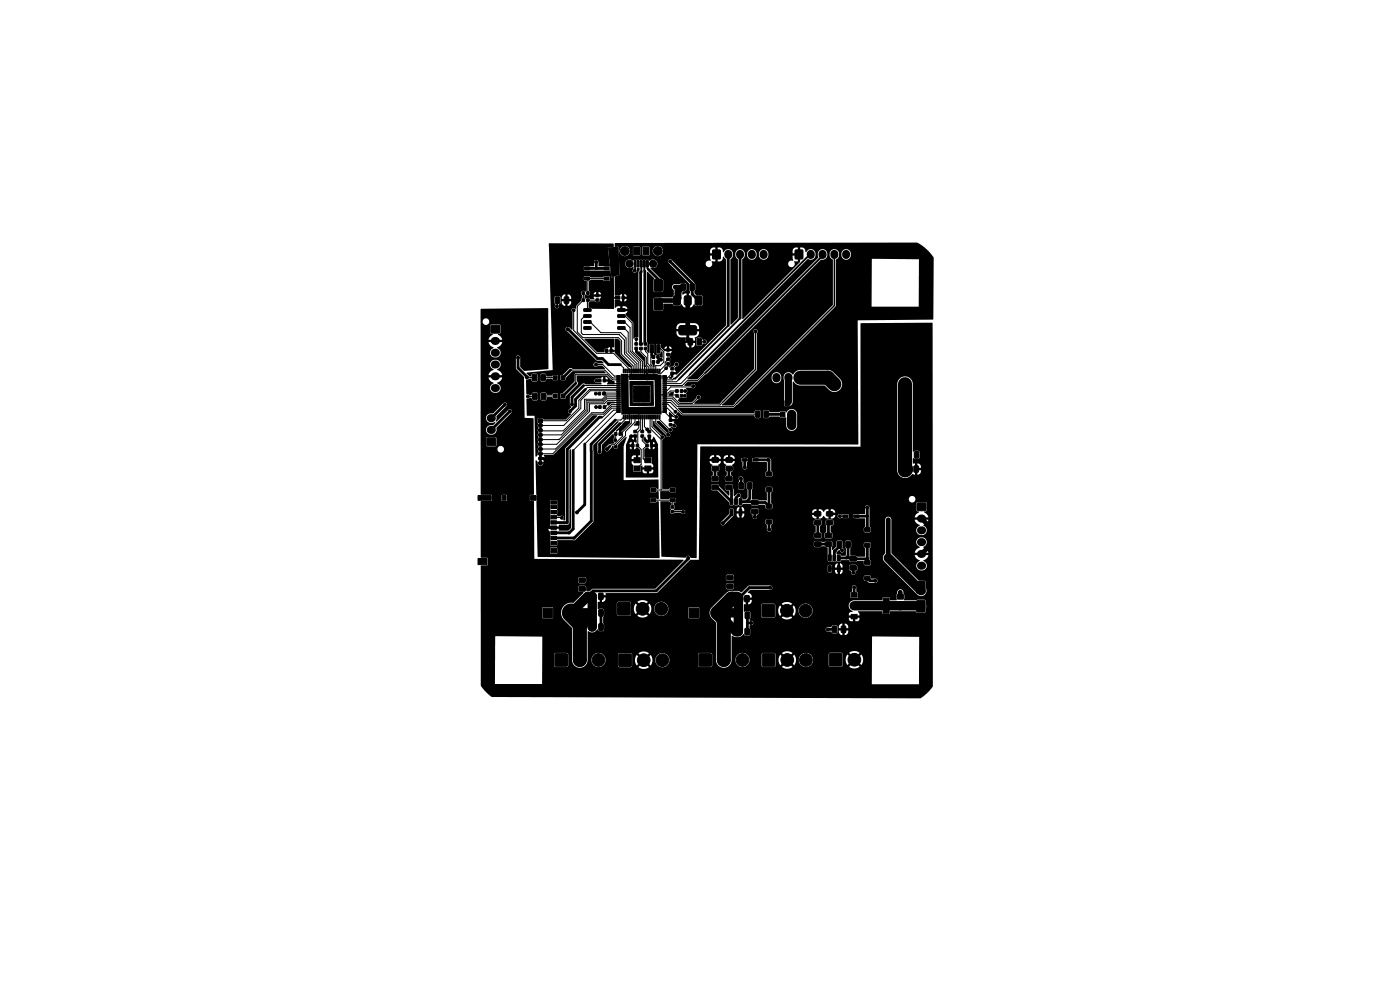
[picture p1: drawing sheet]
<svg xmlns="http://www.w3.org/2000/svg" width="297mm" height="210mm" viewBox="0 0 297 210" stroke-linecap="round" stroke-linejoin="round" font-family="sans-serif">
<g fill="#000" stroke="#000" stroke-width=".21">
<path d="M124 56.6h1.1v.7h-1.1zM124 58.8h1.1v.6h-1.1zM128.1 58.8h1.1v.6h-1.1zM128.2 56.6h1v.7h-1zM134.5 55.3h.4v1.3h-.4zM135.2 55.3h.4v1.3h-.4zM134.4 52.5h1.3v1.5h-1.3zM135.9 55.3h.3v1.3h-.3zM136.5 55.3h.4v1.3h-.4zM137.2 55.3h.3v1.3h-.3zM136.4 52.5h1.3v1.5h-1.3zM151.2 53.1h1.6v1.8h-1.6z"/>
<path d="M168.7 53.1h1.6v1.8h-1.6zM104.2 69h1.8v1.6h-1.8zM117.4 79.7h.8v.8h-.8zM117.8 63l.7-.1 .3 .2v1l-.2 .3h-.6l-.2-.2zM119.1 79.7h.7v.8h-.7zM119.7 63l.7-.1 .3 .2v1l-.2 .3h-.6l-.2-.2zM123.5 61.9h.5v.5h-.5zM123.9 65.5h1.4l.1 .5-1.5 .1zM123.9 66.8l1.4-.1 .1 .5-1.5 .1zM123.9 68h1.4l.1 .5-1.5 .1zM123.9 69.3h1.4l.1 .5-1.5 .1zM123.5 63.4h.5v.5h-.5z"/>
<path d="M124.5 61.9h.5v.5h-.5zM124.5 63.4h.5v.5h-.5zM126.5 63.4h.5v.5h-.5zM126.5 62.4h.5v.5h-.5zM128.5 74.1h.4v.6h-.4zM129.4 74.1h.5v.6h-.5zM130.8 79.7h.8v.2h-.7zM131 62.9h.5v.5h-.5zM131.1 69.3h1.4l.1 .5-1.5 .1zM131.1 68h1.4l.1 .5-1.5 .1zM131.1 66.8l1.4-.1 .1 .5-1.5 .1zM131.1 65.5h1.4l.1 .5-1.5 .1z"/>
<path d="M132 62.9h.4v.5h-.4zM132.2 78.3h.2v.8l-.2-.1zM132.6 78.3h.2v.8l-.2-.1zM133 78.3h.2v.8l-.2-.1zM133.4 78.3h.2v.8l-.2-.1zM133.8 78.3h.2v.8l-.2-.1zM134.2 78.3h.2v.8l-.2-.1zM134.6 78.3h.2v.8l-.2-.1zM134.7 73.7h.5v.5h-.5zM134.7 72.7h.5v.5h-.5zM135 78.3h.2v.8l-.2-.1zM135.4 78.3h.2v.8l-.2-.1z"/>
<path d="M135.8 78.3h.2v.8l-.2-.1zM135.7 72.7h.5v.5h-.5zM135.7 73.7h.5v.5h-.5zM136.2 78.3h.2v.8l-.2-.1zM136.6 78.3h.2v.8l-.2-.1zM137 78.3h.2v.8l-.2-.1zM136.7 72.7h.5v.5h-.5zM136.7 73.7h.5v.5h-.5zM137.4 78.3h.2v.8l-.2-.1zM137.8 78.3h.2v.8l-.2-.1zM137.9 73.1h.7v1.7h-.7zM138.2 78.3h.2v.8l-.2-.1z"/>
<path d="M138.4 76.5h.5v.5h-.5zM138.4 75.4h.5v.6h-.5zM138.6 78.3h.2v.8l-.2-.1zM138.8 63.4h1.7v2.3h-1.7zM138.8 59.4h1.7v2.3h-1.7zM139 78.3h.2v.8l-.2-.1zM139.3 76.5h.5v.5h-.5zM139.3 75.4h.5v.6h-.5zM139.3 73.1h.7v1.7h-.7zM139.4 78.3h.2v.8l-.2-.1zM139.8 78.3h.2v.8l-.2-.1zM140.6 79.7h.8v.2h-.7z"/>
<path d="M141.5 75h.5v.4h-.5zM141.5 74h.5v.5h-.5zM141.5 76h.5v.5h-.5zM141.5 77h.5v.4h-.5zM142.3 78.9h.6v.5h-.6zM142.3 78h.6v.5h-.6zM143 62.8l1-.1 .3 .2v1.5l-.1 .3h-1l-.3-.1v-1.5zM144.5 60.2h.7l.2 .1 .1 1.1-.2 .2h-.6l-.2-.1zM146 71.8h.7l.2 .1v1.1l-.1 .2h-.6l-.2-.1zM145.3 62.8l1-.1 .3 .2v1.5l-.1 .3h-1l-.3-.1v-1.5zM144.1 69.2l.4-.2 3 .1 .3 .3-.1 1.4-.4 .2h-3l-.3-.4v-1.2zM146.4 60.2h.7l.2 .1v1.1l-.1 .2h-.6l-.2-.1z"/>
<path d="M147.9 71.8h.7l.2 .1 .1 1.1-.2 .2h-.6l-.2-.1zM147.6 62.8l1-.1 .3 .2v1.5l-.1 .3h-1l-.3-.1v-1.5zM168.9 79.1h1.8v2h-1.8zM103.3 92.9h1.8v1.6h-1.8zM112.9 79.5l.8-.1 .2 .2v1l-.2 .2h-.6l-.2-.2zM113 83.5l.7-.1 .3 .2v1l-.2 .2h-.6l-.2-.2zM114.2 88.8h.9v.9h-.9zM114.8 79.5l.7-.1 .2 .2v1l-.1 .2h-.7l-.2-.2zM114.9 83.5l.7-.1 .2 .2v1l-.1 .2h-.7l-.2-.2zM117.4 83.6h.8v.8h-.8zM119.1 83.6h.7v.8h-.7zM126.9 83.2h.5v.6h-.5z"/>
<path d="M127 80.4h.5v.6h-.5zM127 86.1h.5v.5h-.5zM127.9 83.2h.5v.6h-.5zM128 80.4h.4v.6h-.4zM128 86.1h.5v.5h-.5zM130.8 80.1h.8v.2h-.7zM130.8 80.5h.8v.2h-.7zM130.8 80.9h.8v.2h-.7zM130.8 81.3h.8v.2h-.7zM130.8 81.7h.8v.2h-.7zM130.8 82.1h.8v.2h-.7zM130.8 82.5h.8v.2h-.7z"/>
<path d="M130.8 82.9h.8v.2h-.7zM130.8 83.3h.8v.2h-.7zM130.8 83.7h.8v.2h-.7zM130.8 84.1h.8v.2h-.7zM130.8 84.5h.8v.2h-.7zM130.8 84.9h.8v.2h-.7zM130.8 85.3h.8v.2h-.7zM130.8 85.7h.8v.2h-.7zM130.8 86.1h.8v.2h-.7zM130.8 86.5h.8v.2h-.7zM130.8 86.9h.8v.2h-.7zM130.8 87.3h.8v.2h-.7z"/>
<path d="M130.4 91.8h.5v.5h-.5zM131.3 91.8h.5v.5h-.5zM132.2 88.1h.2v.8l-.2-.1zM132.6 88.1h.2v.8l-.2-.1zM133 88.1h.2v.8l-.2-.1zM133.4 88.1h.2v.8l-.2-.1zM133.8 88.1h.2v.8l-.2-.1zM134.2 88.1h.2v.8l-.2-.1zM134.4 81.9h1.1v1.1h-1.1zM134.4 83h1.1v1.1h-1.1zM134.4 84.1h1.1v1.2h-1.1zM134 94.3h.5v.5h-.5z"/>
<path d="M134.6 88.1h.2v.8l-.2-.1zM134.5 91.3h.5v.5h-.5zM134.5 92.3h.5v.4h-.5zM135 88.1h.2v.8l-.2-.1zM135.4 88.1h.2v.8l-.2-.1zM135 94.3h.4v.5h-.4zM135.5 81.9h1.2v1.1h-1.2zM135.5 83h1.2v1.1h-1.2zM135.5 84.1h1.2v1.2h-1.2zM134.5 98.8h1.3v1.1h-1.3zM134.5 97.1h1.3v1h-1.3zM135.8 88.1h.2v.8l-.2-.1z"/>
<path d="M136.2 88.1h.2v.8l-.2-.1zM136 91.3h.5v.5h-.5zM136 92.3h.5v.4h-.5zM136.6 88.1h.2v.8l-.2-.1zM136.7 81.9h1.1v1.1h-1.1zM136.7 83h1.1v1.1h-1.1zM136.7 84.1h1.1v1.2h-1.1zM137 94.3h.5v.5h-.5zM137 88.1h.2v.8l-.2-.1zM137.4 88.1h.2v.8l-.2-.1zM137.8 88.1h.2v.8l-.2-.1zM137.5 91.3h.5v.5h-.5z"/>
<path d="M137.5 92.3h.5v.5h-.5zM138 94.3h.5v.5h-.5zM136.8 98.8h1.3v1.1h-1.3zM136.8 97.1h1.3v1h-1.3zM138.2 88.1h.2v.8l-.2-.1zM138.6 88.1h.2v.8l-.2-.1zM139 88.1h.2v.8l-.2-.1zM139.4 88.1h.2v.8l-.2-.1zM139.8 88.1h.2v.8l-.2-.1zM140.6 87.3h.8v.2h-.7zM140.6 86.9h.8v.2h-.7zM140.6 86.5h.8v.2h-.7z"/>
<path d="M140.6 86.1h.8v.2h-.7zM140.6 85.7h.8v.2h-.7zM140.6 85.3h.8v.2h-.7zM140.6 84.9h.8v.2h-.7zM140.6 84.5h.8v.2h-.7zM140.6 84.1h.8v.2h-.7zM140.6 83.7h.8v.2h-.7zM140.6 83.3h.8v.2h-.7zM140.6 82.9h.8v.2h-.7zM140.6 82.5h.8v.2h-.7zM140.6 82.1h.8v.2h-.7zM140.6 81.7h.8v.2h-.7z"/>
<path d="M140.6 81.3h.8v.2h-.7zM140.6 80.9h.8v.2h-.7zM140.6 80.5h.8v.2h-.7zM140.6 80.1h.8v.2h-.7zM142 88.9h.5v.5h-.5zM142 89.9h.5v.4h-.5zM143.4 83.7h.5v.5h-.5zM143.4 82.7h.5v.5h-.5zM144.3 83.7h.5v.5h-.5zM144.3 82.7h.5v.5h-.5zM151.1 99l1.2-.1 .1 .2v.7l-.2 .1h-1l-.2-.2zM151.1 97.1h1.2l.1 .2v.6l-.2 .2h-1l-.2-.3z"/>
<path d="M154.1 99l1.1-.1 .2 .2v.7l-.3 .1h-1l-.1-.2zM154.1 97.1h1.1l.2 .2v.6l-.3 .2h-1l-.1-.3zM157.4 97.3h1.1v.5h-1.1zM159.7 97.3h1.1v.5h-1.1zM160.3 87.2l.7-.1 .2 .2 .1 1-.2 .2h-.6l-.3-.1zM162.1 87.2l.7-.1 .3 .2v1l-.2 .2h-.6l-.2-.1zM165.6 87.4h.9v1h-.9zM166.5 85h1v1h-1zM167.5 87.4h.9v1h-.9zM176.2 80.7h1.6v1.6h-1.6zM192.1 95.8h.7l.2 .1v1.1l-.1 .2h-.6l-.2-.1zM192.1 98.9l.7-.1 .2 .2v1l-.1 .2h-.6l-.3-.2z"/>
<path d="M194 95.8h.7l.2 .1 .1 1.1-.2 .2h-.6l-.2-.1zM193.9 98.9l.7-.1 .3 .2v1l-.2 .2h-.6l-.2-.2zM101.4 105.1h2.8v1h-2.8zM101.4 118.5h1.9v1.3h-1.9zM106.6 105.1h.8v1h-.8zM112.6 105.1h1.2v1h-1.2zM116.9 114.9h1.2v.7h-1.2zM116.9 113.8h1.2v.7h-1.2zM116.9 112.7h1.2v.7h-1.2zM116.9 111.6h1.2v.7h-1.2zM116.9 110.5h1.2v.7h-1.2zM116.9 109.4h1.2v.7h-1.2z"/>
<path d="M116.9 108.3h1.2v.7h-1.2zM116.9 107.2h1.2v.7h-1.2zM116.9 106.2h1.2v.7h-1.2zM116.9 116.3h1.2v1h-1.2zM138.1 105.8h1v.6h-1zM138.1 103.6h1v.7h-1zM142.4 107.3h.5v.5h-.5zM142.4 108.3h.5v.4h-.5zM142.2 105.8h1v.6h-1zM142.2 103.6h1v.7h-1zM151.1 102.9h1.1l.2 .2v.6l-.3 .2h-1l-.1-.3zM151.1 101.1h1.1l.2 .2v.6l-.3 .2-1-.1-.1-.2z"/>
<path d="M154 102.9h1.2l.1 .2v.6l-.2 .2h-1l-.2-.3zM154 101.1h1.2l.1 .2v.6l-.2 .2-1-.1-.2-.2zM154.9 105.8h.6l-.1 1.3-.5-.1zM154.9 108.1h.6l-.1 1.2h-.5zM155.9 105.8h.5l-.1 1.3-.5-.1zM156.8 105.8h.6l-.1 1.3-.5-.1zM156.8 108.1h.6l-.1 1.2h-.5zM156.8 102.4h.7l.2 .1v1l-.1 .2-.6 .1-.3-.2zM158.6 102.4h.7l.2 .1 .1 1-.2 .2-.6 .1-.2-.2zM159.5 108.1l1.2-.1 .2 .2-.1 .6-.2 .2h-1l-.2-.2zM159.5 106.2l1.2-.1 .2 .3-.1 .5-.2 .2h-1l-.2-.3zM162.6 103.5h1.1v.7h-1.1z"/>
<path d="M162.6 100.2h1.1v.7h-1.1zM162.6 107h1.1v.8h-1.1zM162.6 110.3h1.1v.8h-1.1zM172.8 110.5l1.2-.1 .2 .2-.1 .6-.2 .2-1-.1-.1-.2zM172.8 108.6l1.2-.1 .2 .3-.1 .5-.2 .2h-1l-.1-.3zM172.9 115l1.1-.1 .2 .2v.7l-.2 .1h-1l-.2-.2zM172.9 113.1h1.1l.2 .2v.6l-.2 .2h-1l-.2-.3zM175.1 115l1.2-.1 .1 .2v.7l-.2 .1h-1l-.2-.2zM175.1 113.1h1.2l.1 .2v.6l-.2 .2h-1l-.2-.3zM175.4 110.5l1.1-.1 .2 .2v.6l-.2 .2-1-.1-.2-.2zM175.4 108.6l1.1-.1 .2 .3v.5l-.2 .2h-1l-.2-.3zM175.8 117.7l.5 .1v1.2l-.5-.1z"/>
<path d="M175.8 120l.5 .1v1.2l-.5-.1zM176.7 117.7l.6 .1-.1 1.2-.5-.1zM177.7 117.7l.5 .1v1.2l-.5-.1zM177.7 120l.5 .1v1.2l-.5-.1zM177.6 114.9l.7-.1 .3 .2v.9l-.2 .3h-.6l-.2-.2zM178.8 109.2h1.1v.6h-1.1zM179.5 114.9l.7-.1 .2 .2v.9l-.1 .3h-.7l-.2-.2zM180.3 118.1h1.3l.1 .2v.6l-.2 .2-1.1-.1-.1-.2zM181.1 109.2h1.1v.6h-1.1zM183.5 115.3h1v.7h-1zM183.5 112h1v.7h-1zM183.5 119h1v.7h-1z"/>
<path d="M194.6 106.7h1.8v1.6h-1.8zM115.2 129h2v2h-2zM117.8 138.7h2.5v2.6h-2.5zM122.9 124.5l1.1-.1 .2 .3v.6l-.3 .1h-.9l-.2-.2zM122.9 122.6h1.1l.2 .2v.6l-.3 .2h-.9l-.2-.2zM125.2 132.4l.6-.1 .3 .1v1.1l-.2 .2h-.5l-.3-.1zM125.2 129.3h.6l.3 .1v1.1l-.2 .2h-.5l-.3-.1zM125.2 125.9l.7-.1 .2 .2 .1 .9-.2 .3h-.6l-.3-.2zM127 125.9l.7-.1 .3 .2v.9l-.2 .3h-.6l-.2-.2zM127.1 132.4l.7-.1 .2 .1v1.1l-.2 .2h-.6l-.2-.1zM127.1 129.3h.7l.2 .1v1.1l-.2 .2h-.6l-.2-.1zM131.1 127.9h2.5v2.5h-2.5z"/>
<path d="M131.3 138.8h2.6v2.5h-2.6zM146.2 129h2v2h-2zM148.3 138.7h2.6v2.6h-2.6zM154.2 122.1l1.2-.1 .2 .3-.1 .6-.2 .2-1-.1-.1-.2zM154.2 123.9h1.2l.2 .2-.1 .6-.2 .2h-1l-.1-.3zM156.2 133.3h.7l.2 .1v1.1l-.2 .2h-.6l-.2-.1zM156.2 126.4l.7-.1 .2 .2 .1 1-.2 .2h-.6l-.3-.2zM156.2 129.8h.7l.2 .1 .1 1.1-.2 .2h-.6l-.2-.1zM158 126.4l.7-.1 .3 .2v1l-.2 .2h-.6l-.2-.2zM158.1 133.3h.6l.3 .1v1.1l-.2 .2h-.6l-.2-.1zM158.1 129.8h.7l.2 .1v1.1l-.1 .2h-.6l-.2-.1zM161.7 128.3h2.6v2.5h-2.6z"/>
<path d="M161.8 138.7h2.5v2.6h-2.5zM176 138.7h2.6v2.5h-2.6zM176.6 132.8h.7l.2 .1 .1 1.1-.2 .2h-.6l-.2-.1zM178.5 132.8h.7l.2 .1v1.1l-.1 .2h-.6l-.2-.1zM180.3 120h1.3l.1 .2v.6l-.2 .1h-1.1l-.1-.2zM180.6 125.7h1.2v1h-1.2zM180.6 128h1.2v1h-1.2zM180.6 130.3h1.2v1h-1.2zM183.5 122.3h1v.7h-1zM187.4 126.9h1.2v3.2h-1.2zM190.3 128.1l1.3-.1 .1 .2v.6l-.2 .2h-1.1l-.1-.2zM190.3 126.2l1.3-.1 .1 .3v.5l-.2 .2h-1.1l-.1-.3z"/>
<path d="M194.5 123.4h1.7v2.4h-1.7zM194.5 127.4h1.7v2.4h-1.7z"/>
<circle cx="126.5" cy="55.6" r=".3"/>
<circle cx="132.5" cy="53.2" r=".94"/>
<circle cx="133.5" cy="55.9" r=".76"/>
<circle cx="134.6" cy="57.4" r=".3"/>
<circle cx="138.5" cy="55.9" r=".76"/>
<circle cx="139.5" cy="53.2" r=".94"/>
<circle cx="142.2" cy="55.4" r=".3"/>
<circle cx="109.9" cy="75.8" r=".3"/>
<circle cx="118.1" cy="65" r=".3"/>
<circle cx="120.4" cy="69.8" r=".3"/>
<circle cx="121.7" cy="65.8" r=".3"/>
<circle cx="124.6" cy="69.6" r=".3"/>
<circle cx="124.6" cy="65.8" r=".3"/>
<circle cx="126.5" cy="77.3" r=".3"/>
<circle cx="128.7" cy="74.4" r=".3"/>
<circle cx="130.7" cy="63.2" r=".3"/>
<circle cx="135" cy="72" r=".3"/>
<circle cx="138.6" cy="75.7" r=".3"/>
<circle cx="140.2" cy="76.3" r=".3"/>
<circle cx="141.3" cy="78.1" r=".3"/>
<circle cx="143.5" cy="77.3" r=".3"/>
<circle cx="143.6" cy="63.7" r=".3"/>
<circle cx="145.9" cy="63.7" r=".3"/>
<circle cx="149.5" cy="72.5" r=".3"/>
<circle cx="160.3" cy="70.3" r=".3"/>
<circle cx="107.1" cy="85.8" r=".3"/>
<circle cx="108.2" cy="87.3" r=".3"/>
<circle cx="111.8" cy="80.1" r=".3"/>
<circle cx="112" cy="84.1" r=".3"/>
<circle cx="114.6" cy="98.3" r=".42"/>
<circle cx="114.6" cy="93.3" r=".42"/>
<circle cx="114.6" cy="92.3" r=".42"/>
<circle cx="114.6" cy="97.3" r=".42"/>
<circle cx="114.6" cy="94.3" r=".42"/>
<circle cx="114.6" cy="95.3" r=".42"/>
<circle cx="114.6" cy="90.3" r=".42"/>
<circle cx="114.6" cy="96.3" r=".42"/>
<circle cx="114.6" cy="91.3" r=".42"/>
<circle cx="120.9" cy="87.3" r=".3"/>
<circle cx="121.4" cy="85.8" r=".3"/>
<circle cx="126.4" cy="83.5" r=".3"/>
<circle cx="126.5" cy="86.4" r=".3"/>
<circle cx="126.5" cy="80.7" r=".3"/>
<circle cx="127.2" cy="95.8" r=".3"/>
<circle cx="128.2" cy="83.4" r=".3"/>
<circle cx="128.8" cy="95.3" r=".3"/>
<circle cx="130.5" cy="93.4" r=".3"/>
<circle cx="130.6" cy="94.8" r=".3"/>
<circle cx="131.8" cy="90.8" r=".3"/>
<circle cx="131.9" cy="94.3" r=".3"/>
<circle cx="133.4" cy="94.6" r=".3"/>
<circle cx="133.5" cy="97.6" r=".3"/>
<circle cx="133.9" cy="92.5" r=".3"/>
<circle cx="135" cy="82.4" r=".3"/>
<circle cx="135" cy="83.6" r=".3"/>
<circle cx="135" cy="84.7" r=".3"/>
<circle cx="136.1" cy="83.6" r=".3"/>
<circle cx="136.1" cy="82.4" r=".3"/>
<circle cx="136.1" cy="84.7" r=".3"/>
<circle cx="137.2" cy="82.4" r=".3"/>
<circle cx="137.2" cy="83.6" r=".3"/>
<circle cx="137.2" cy="84.7" r=".3"/>
<circle cx="137.3" cy="91.1" r=".3"/>
<circle cx="137.4" cy="81.1" r=".3"/>
<circle cx="138.9" cy="99.4" r=".3"/>
<circle cx="139" cy="94.5" r=".3"/>
<circle cx="140.5" cy="92.7" r=".3"/>
<circle cx="141.8" cy="92.3" r=".3"/>
<circle cx="142.2" cy="91.2" r=".3"/>
<circle cx="143" cy="90.3" r=".3"/>
<circle cx="143.3" cy="87.4" r=".3"/>
<circle cx="143.5" cy="88.4" r=".3"/>
<circle cx="143.5" cy="83" r=".3"/>
<circle cx="145.3" cy="84" r=".3"/>
<circle cx="145.3" cy="83" r=".3"/>
<circle cx="147.1" cy="81.9" r=".3"/>
<circle cx="148.2" cy="84.3" r=".3"/>
<circle cx="158" cy="99.1" r=".3"/>
<circle cx="163" cy="97.5" r=".3"/>
<circle cx="168" cy="90.4" r=".3"/>
<circle cx="192" cy="81.5" r=".79"/>
<circle cx="194.5" cy="96.5" r=".3"/>
<circle cx="117.6" cy="108.7" r=".3"/>
<circle cx="119.2" cy="109.8" r=".3"/>
<circle cx="122.4" cy="108.7" r=".3"/>
<circle cx="144.9" cy="108.6" r=".3"/>
<circle cx="146" cy="118.4" r=".3"/>
<circle cx="153.3" cy="111" r=".3"/>
<circle cx="156.7" cy="105.1" r=".3"/>
<circle cx="157.2" cy="101.5" r=".3"/>
<circle cx="160.2" cy="109.7" r=".3"/>
<circle cx="163.2" cy="112.4" r=".3"/>
<circle cx="177.1" cy="116.9" r=".3"/>
<circle cx="178.2" cy="109.5" r=".3"/>
<circle cx="178.6" cy="116.8" r=".3"/>
<circle cx="183.9" cy="107.7" r=".3"/>
<circle cx="188.4" cy="110.2" r=".3"/>
<circle cx="121.2" cy="130" r="1"/>
<circle cx="123" cy="140" r="1.35"/>
<circle cx="123.5" cy="124.9" r=".3"/>
<circle cx="123.5" cy="123.1" r=".3"/>
<circle cx="127" cy="140" r="1.35"/>
<circle cx="127.7" cy="130" r=".3"/>
<circle cx="127.7" cy="133" r=".3"/>
<circle cx="136.3" cy="129.1" r="1.35"/>
<circle cx="140.3" cy="129.1" r="1.35"/>
<circle cx="152.2" cy="130" r="1"/>
<circle cx="153.6" cy="140" r="1.35"/>
<circle cx="154.6" cy="122.5" r=".3"/>
<circle cx="154.8" cy="124.4" r=".3"/>
<circle cx="157.5" cy="140" r="1.35"/>
<circle cx="159.3" cy="132.1" r=".3"/>
<circle cx="163.4" cy="124.6" r=".3"/>
<circle cx="166.9" cy="129.5" r="1.35"/>
<circle cx="167" cy="140" r="1.35"/>
<circle cx="170.9" cy="129.5" r="1.35"/>
<circle cx="171" cy="140" r="1.35"/>
<circle cx="175.6" cy="133.6" r=".3"/>
<circle cx="176" cy="120.6" r=".3"/>
<circle cx="181" cy="121.5" r=".3"/>
<circle cx="181.2" cy="124.6" r=".3"/>
<circle cx="181.3" cy="139.9" r="1.35"/>
<circle cx="185.7" cy="123.2" r=".3"/>
<circle cx="191" cy="125.6" r=".3"/>
<circle cx="136.6" cy="140" r="1.35"/>
<circle cx="140.5" cy="140" r="1.35"/>
</g>
<g fill="none" stroke="#000" stroke-width="1.7">
<path d="M154.5 53.9v.2M157 53.9v.2M159.5 53.9v.2M162 53.9v.2M172 53.9v.2M174.5 53.9v.2M177 53.9v.2M179.5 53.9v.2M105 72.3h.2M105 74.8h.2M105 77.3h.2M105 79.8h.2"/>
<path d="M164.7 80v.3M167.3 80v.3M104.1 91.2h.3M104.1 88.7h.3M105 82.3h.2M195.4 110h.2M195.4 112.5h.2M195.4 115h.2M195.4 117.5h.2M195.4 120h.2"/>
</g>
<g fill="none" stroke="#000" stroke-width=".21">
<path d="M128.7 59.1h-4.2l.2 .2v2.9M171.6 54h.4M174.5 54v.3M118.3 63.7v1.1l-.2 .2M121.1 78.5h7.2l1.7 1.7h1.2M121.7 65.8v4.3l4.9 4.9h3.6l3.3 3.3v.4M123.8 62.2v1.5l-1.3 1.3v5.4l1.2 1.2h7.5l.7 .7v2.9l2.4 2.4v1.1M124.6 69.6h.1M124.6 67h-.5l-.8 .8v2.8l.4 .4h7.7l1.1 1.1v3l2.2 2.2v1.4M124.6 68.3h.6l2.3 2.3h4.2l1.1 1.1v3.1l2.3 2.3v1.6M126.3 77.3h.1M126.5 77.3h1.4l2.4 2.5h.9"/>
<path d="M126.7 63.7l-2.1 .1v2M126.7 63.6v.1M129.7 74.4h.7l3.5 3.6v1.9M131.6 77.4l.7 .7v.6M131.8 67h.8l1.5 1.5v6l2.2 2.2v2M131.8 69.6h.6l.9 .9v4.1l2.2 2.3v1.8M131.8 68.3h.7l1.2 1.2v5l2.2 2.2v2M133.9 80l-1.2-.1v1.5h-2.4l-.6-.7h-1.5M133.9 79.9v.1M135 72v1M135 73.9v.3l1.7 1.8 .1 3.8h4.2M135 72h.1"/>
<path d="M136 73.9v.8l1.1 1.1v1.6l.4 .4v.9M136.3 77.7h.1M136.7 77.5l.4 .4v1.2M136.7 77.6h.1M137 73.9v.7l.4 .4v2.1l.5 .5v1.1M138.6 75.7h-.5v1.7l.2 .2v1.1M138.6 76.8l.2 2.9h-1.1l-1-1M139.1 77.6v1.1M139.1 77.6h.1M139.6 75.7l.6 .6-.4 .5h-.2zM139.6 76.3h.6M139.7 74h.4l.7 .7v2.1l-.7 .8h-1"/>
<path d="M139.8 79.8v.4M141.7 77.2v.5l-1.6 1.6h-.4l-.2-.2v-.4M141.7 75.2v1l-.6 .6v.7l-1.2 1.2M142.6 79.2l-1 1M143.5 77.3l-.9 .9M146.3 79.5l-1.9 1.9h-3.4M149.6 72.4l-1.3 .1M149.6 79l-1.6 1.7h-2.2l-1.1 1.1h-3.7M104.2 88.7h.1M111.8 80l1.6 .1M112 84.1h1.5M114.7 91.3h.1"/>
<path d="M115.2 80.1h2.6M117.8 84l-2.5 .1M121.4 85.8h-.1M123.8 81.8h7.4M126.4 83.5h.8M126.5 86.4h.8M127.2 80.7h-.7M128.2 86.2h.3l.8-.8h3.1l.1 1.1 1 1M130.6 92.1v1.1l-.1 .2M130.8 87h.1M131.2 80.2h.1M131.2 83.4h-3"/>
<path d="M131.2 83.8h-2.5l-.9 .9h-3.8v2.2l-4.5 4.5-4.8-.1M131.2 85h-2.3l-.7 .7h-3.1v1.6l-7 7h-3.4M131.2 84.6h-2.5l-.7 .7h-3.3v1.8l-6 6.1-4 .1M131.2 86.6h-1.4l-2 1.9h-.2M131.2 87.4h-.3l-6.8 6.8M131.2 83l-6-.1-2 2v1.7l-3.6 3.7h-4.9M131.2 84.2h-2.5l-.8 .8h-3.5v2l-5.3 5.3h-4.4M131.2 87h-1l-8.6 8.5M131.2 85.8h-1.5l-1.8 1.7h-2.4l-7.7 7.8h-3.1M131.2 80.6h-1.2l-1.2-1.2h-6.6v1.9M131.2 82.2h-6.6l-.4 .4M131.2 86.2h-1.5l-1.6 1.7h-2.4l-8.4 8.4h-2.6"/>
<path d="M131.2 82.6h-6.1l-2.3 2.3v1.7l-2.7 2.7h-5.4M131.8 90.7l-.2 .3v1.1M132.3 88.5l-.6 .6h-1.2M132.7 88.5v.4l-1 .9h-.2M133.5 87.5h2v3.3l-.7 .7M133.5 87.5v2.2l-1.9 1.9M133.5 97.6h1.7M133.9 88.5v1.3l-1.8 1.8v.9l-1.9 1.9h-.5l-.3 .3M134.2 94.5l-.8 .1M134.7 88.5v1l-2 2v.9l-2.2 2.3 .1 .1M134.8 92.5h-.9M135.9 88.5v2.5l-.6 .7-.1 2.8 .8 .8v3.2l-.8 .9"/>
<path d="M136.2 92.5v1l1.1 1-.8 .8v2l.3 .3h.7M136.3 88.5l-.1 3M136.7 88.5v2l.6 .6M137.9 88.5v2.4l2.3 2.3v10.8M138.3 88.5v2l2.2 2.2M138.9 99.4h-1.4M139 94.5h-.8M139.1 88.5v1.3l2.4 2.4M139.8 80l.1 3.7M139.8 80.2h1.8M139.8 80.2h.1M139.9 83.7l3.6 .1 .8 .8h1.4"/>
<path d="M139.9 83.7v3.7M139.9 88.5v.5l2.3 2.2M140 87.4h-.1M140 87.4h1l1.2 1.2v.5M141 85h1.4l1.3 1.3h11.9l.6-.7M141 85.4h1.2l2.5 2.4h16M141 84.6h1.6l1.3 1.3h8.9l.5-.6M141 85.8l-.4-.1h1.1l1.6 1.7M141 84.2h1.7l1.5 1.4h2.7l1.3-1.3M141 86.6h.6l1.9 1.8M141 81.4h.1M141.6 80.2h.1"/>
<path d="M142.2 90.1h.6l.2 .2M142.9 80.3l-.2 .3h-1.7M143.5 83h-1.3l-.4 .4h-.8M144 80.5l-.5 .5h-2.5M144.6 84h.7M144.6 83h.7M147 81.9l-.1 .2h-4.6l-.9 .9h-.4M194.4 96.4v.1M117.9 109.8h1.3M138.6 106.1h4.1l-.1 1.4M142.6 108.5l2.3 .1M142.7 104h-4.2"/>
<path d="M178.1 115.5v.7M178.2 109.5h1.1M191 125.6h.1"/>
</g>
<g fill="none" stroke="#000" stroke-width=".6">
<path d="M124.5 56.9h4.2M126.5 55.6v1.3M136.1 57.7l-.2 .1 .1 15.2M136.8 57.5v15.3M137.5 57.2l2.1 2.1v1.3M142.2 55.4l4.7 4.8v2.2l1.3 1.3M154.5 54v15M157 54v13.5M109.9 75.8v2.2l2 2h-.1M120.4 69.8l6.4 6.2h1l1.3 1.4h2.5M121.1 78.5l-1.6 1.6M126.4 77.3h.1"/>
<path d="M130.7 63.2h.5M138.3 74v1.4l.3 .3M140.5 63.7l-.9 .9M143.2 60.9l.4 .4M143.6 62.3v1.4M144.5 61.4l-.6 .6M145.9 70v2M107.1 85.8l-2.9 2.9M108.2 87.3l-4 3.9M114.7 97.3h.6l1.1 1.1v13.2l.3 .3h.8M120.9 87.3h.1M121.6 95.5v16.7l-.9 .9-3.2-.1"/>
<path d="M122.2 81.3l-2.7 2.7M123.8 81.8l-2.4 2.5v1.5M124.1 94.2v12.9l-1.7 1.6M124.2 82.6l-2.1 2.1v1.4l-1.1 1.2M125.5 95.8v14.7l-3.7 3.7-4.3-.1M127.6 88.5h-.4l-6.8 6.8v15.5h-2.9M128.1 83.5h.1M128.2 83.4l-.1 .1M129.4 94.7l-.6 .6M130.5 89.1l-5.1 5.1v1.5M131.5 89.8l-4.3 4.4v1.6M137.3 91.1l.5 .4"/>
<path d="M137.8 92.5v.9l.4 .4v.7M151.7 99.4v2.1M154.7 99.4l-.1 2.1M158 99.1h.1M158 97.5v1.6M160.3 97.5h2.7l.2 .2v2.8M166 87.9h-3.5M167.3 85.2l-.3 .3M167.9 90.3l.1 .1M117.5 110.8h.1M146 118.4v.1l-6.8 6.9h-13.4l-1.1 1.1M151.7 103.4h.5l3 3v-2.5l-.6-.5"/>
<path d="M155.2 108.7v.5l-1.9 1.8M156.7 105.1l-.6 .5v.8M157.2 101.5v1.6M159 103.1v2.6l-.7 .7M160.1 108.5l.1 1.2M163.1 110.7l.1 1.7M163.1 104.2v3.2l-.8-.8-5.2-.2M173.5 110.9h.1M173.5 115.4h2.2l.3 .3v2.7M173.5 110.9v2.7M176 110.9l-.3 .2v2.5M178 118.4h2.8l.2 .1h3"/>
<path d="M178.1 115.5v.4l-1.1 1.1v1.4M179.9 115.5v2.5l-.3 .4M181.6 109.5h2.4M184 107.7v4.7M184 115.7v3.7M123.5 124.9h.1M127.7 130h-.2v3h.2M154.8 124.4h.1M158.6 132.2h.7M158.6 130.5l-.1 3.5M163.4 124.7h-4.4l-2.4 2.3M177 133.5h-1.4"/>
<path d="M181 120.5v1M181.2 124.6v1.6M184 122.7l.6 .5h1.1"/>
</g>
<path d="M167.9 87.9v2.4M188.4 118.4l7 6.9M123 131.8h2.5l.1 .1M125.5 130h-4.3l3.5-3.5h.9v6.5M125.5 129.8v.2M125.6 129.9l-.1 .1M156.6 127v7h-.4l-4-4h4l.4 .5M181.2 128.5l14.1 .1" fill="none" stroke="#000" stroke-width="2"/>
<path d="M134.8 56l-.2 1.4M136.1 56v1.7M136.7 56l.1 1.5M137.3 56v1M171.6 54v.2l-25.3 25.3M174.5 54.3l-24.9 24.7M154.5 69l-11.3 11.3h-.3M157 67.5l-13 13M178.1 116.2l.5 .6" fill="none" stroke="#000" stroke-width=".4"/>
<path d="M140.5 63.7h3.1M143.2 60.9h1.7l-1.3 1.4M143.6 61.3v2.4M144.1 61.8v1.5l-.5 .4M145.9 72l.6 .5M145.9 63.7v6.3M188.4 110.2v8.2M195.5 110l1.6 1.6v4.3l-1.6 1.6M191 125.6v1" fill="none" stroke="#000" stroke-width="1"/>
<path d="M169.8 80.1h5.8l1.4 1.4M192 81.5v18.3l.2-.3M123 131.8v8.2M156.3 127h-1.1l-3 3 1.4 1.4v8.6" fill="none" stroke="#000" stroke-width="3"/>
<path d="M121.2 130l1.8 1.8" fill="none" stroke="#000" stroke-width="4"/>
<path d="M137.3 57l.2 .2M177 54v10.8l-20.8 20.8M136.8 72.8l.2 .2M160.3 70.3v8.1l-7 6.9" fill="none" stroke="#000" stroke-width=".3"/>
<path d="M167.3 80.1v5.1" fill="none" stroke="#000" stroke-width="1.5"/>
<g fill="#000">
<path d="M116.4 51.7h13.8v.7h-1.3l.8 6.5 .5-.2 .1 6.8h-4.7l-.7-.2v-1.1l.3-.3 1.9 .1 .1-.6 .3-.5h-1.6l.2 .4-.1 .1h-.8l-.3-.2-.7 .2-.2-.3v-.5l.2-.1 .7 .1 .2-.2h1.4v-.5h.5v.5h.5l-.2-.4-.3-.1-.7 .1-.4 .4h-.8v-.5l-.2-.3v-1.9l.3-.3 2.7-.1 .2 .3h1.1l.1-.2v-.7l-1.2-.1-.2 .3h-2.6l-.2-.3h-1.1l-.1 .2v.7l.6 .2v1.9l-.2 .3-.4-.2-.5 .1 .1 1.4-.2 .6-1 1-.1 .7a.51 .51 0 0 0-.8 0 .51 .51 0 0 0 .1 .8v3.6h-.2l-.6-.5h-.4l-.3 .2v.4l6.5 6.4 1.1 .1 .4 .4-.1 .2h-1l-.3-.2a.48 .48 0 0 0-.7 .4 .48 .48 0 0 0 .7 .5l.3-.2h.8l.6 .6-6.8 .1-.5-.3-1.6 1.5-.5 .1v1l1 .1 .1-.5 1.5-1.5h6.7l.3 .3-.1 .2h-6.4l-.1 1.7-2.5 2.5-.5 .1v1h1.1v-.4l2.5-2.5 .1-.4-.2-.4v-1.2h6.2l1.2 1.2h.5l.1 .7-1.5 .1-.1-.2 .2-.4-1-.1v-.4h1l-.4-.5-.1-.1v.6h-.5v-.6l-.5 .3-.7 .2a.48 .48 0 0 0-.6 .1 .48 .48 0 0 0 .1 .6 .48 .48 0 0 0 .6 0l.6 .1 .1 .3-3.3 .1-.7-.2-2.6 2.6-.1 1.9 .3 .4-.7 1 .2 .3 .5 .2-1.2 1.2h-4.7l-.2-.3h-.9l-.1 1.6 .2 .4a.71 .71 0 0 0-.1 1h.1a.71 .71 0 0 0-.1 1l-.1 .6 .1 .5a.66 .66 0 0 0 .1 .9l-.2 .6 .2 .4-.2 .8-.4 .4-.1-.1-.2-8.6-1.6-.1-.1-3.5 1-.3 .4 .6h.8l.2-.3h.5l.3 .3 .7 .1 .3-.2 .2-.6h1l.2 .3h1l.1-.9-.2-.2h-.8l-.2 .4h-1.1l-.4-.5h-.8l-.2 .2-.1 1.1h-.5v-1.1l-.2-.2h-.9l-.3 .6-1-.2-.1-3.1 1-.3 .2 .5 .3 .2 .7-.1 .3-.3h.4l.3 .3h.8l.4-.6h1.1l.2 .3 .9 .1 .2-.2v-.8l-.2-.2h-.8l-.2 .4h-1.2l-.3-.6h-.9l-.2 .2-.1 1.1h-.4v-1l-.2-.3-.8-.1-.3 .2a.36 .36 0 0 1-.1 .4 .36 .36 0 0 1-.4 .1l-.6-.7v-.1l5.5-.6-.4-14.3h.8l.2 .3a.5 .5 0 0 0 0 .7 .5 .5 0 0 0 .7 .1 .5 .5 0 0 0 .1-.7 .51 .51 0 0 0 .3-.7h.3v.3a.74 .74 0 0 0 .7 .7v-1h.5l.1 1a.79 .79 0 0 0 .7-1h-2.3v-.5h1v-1h.5v1h.8v-.3a.74 .74 0 0 0-.8-.7h-.5a.79 .79 0 0 0-.7 1h-.3v-.3l-.3-.3h-.7l-.3 .3v1.1h-.8l-.2-6.9 12.6 .1 .2-.1v-.7l-2.4-.1-.1-1-.5-.4-.4 .4v1h-2l-.1 .8h-7.3zM128.9 52.4l2.3-.1 .2 6-1.7 .6zM130.4 51.6l64.3-.1a9.6 9.6 0 0 1 3.4 3.1l-.2 13.2-15.9 .2 .1 26.2-34.2 .1-.1 24-1.2 .1-.5-.5-.4 .1-.3 .3-5-.2-.3-11.7 1.8-.1 .2 .3h.3l.1 .5-.3 .3 .2 .6-.2 .3 .1 .6 2.2-.1a.47 .47 0 0 0 .6 .2 .47 .47 0 0 0 .1-.7 .47 .47 0 0 0-.7 0h-1.3l-.2-.2 .1-.7-.1-.7 .4-.3-.1-.8h-1.1l-.3 .3-1.8-.1v-1.6h1.8l.3 .2h1.1l.1-.1-.1-.8h-1.1l-.3 .2h-1.4v-10.4a.51 .51 0 0 0 .5-.5 .51 .51 0 0 0-.6-.5l-1.8-1.8v-1.2h.3v.6l2.4 2.4a.46 .46 0 0 0 .6 .4 .46 .46 0 0 0 .3-.7 .46 .46 0 0 0-.7-.2l-2.1-2.1v-.4h.5l1.8 1.8a.49 .49 0 0 0 .4 .5 .49 .49 0 0 0 .6-.4 .49 .49 0 0 0-.4-.5l.2-.2a.53 .53 0 0 0 .6 .2 .53 .53 0 0 0 .3-.6l-.5-.3 .2-.4-1.1-.1v-1.9l1 .9-.1 .2-.4-.1v.5h.6a.5 .5 0 0 0 .7-.2 .5 .5 0 0 0-.3-.7l-.1-.2 .5-.4 .8 .7h15.3l.1 .4 .3 .2h.7l.3-.4h.5l.4 .4h.7l.3-.3h2l.3 .2h1.2v1.9a1.15 1.15 0 0 0 1.2 .9 1.15 1.15 0 0 0 1.1-1.1v-2.6a1.2 1.2 0 0 0-1.1-1 1.2 1.2 0 0 0-1.2 .8l-.3-.3h-.9l-.3 .2h-2l-.3-.4h-.8l-.3 .3v1h-.5v-1l-.4-.3-.8 .1-.2 .5h-15.2l-1-1 .1-.1h11.7l6.3-6.1h1.8v.2a1.02 1.02 0 0 0 1.1 .7 1.02 1.02 0 0 0 .9-.9h.5l.2 .4 .1 5.3h1l.6-.6 .1-4.6 .7 .6 .8 .3h5.2l1.2 1.1a1.66 1.66 0 0 0 2.2-.3 1.66 1.66 0 0 0 0-2.2l-1.6-1.5-.9-.4h-6.1l-.8 .2-.6 .7h-.2a1.06 1.06 0 0 0-1.3-.3 1.06 1.06 0 0 0-.6 1.3h-.5v-.5a1.05 1.05 0 0 0-1.3-.9 1.05 1.05 0 0 0-.7 1.4h-1.8l15.3-15.4h17.7l.1-10-9.9-.1-.1 .1-.1 10h-7.7l.1-9.9 .5-.4 .2-.5h.5v.2a1.01 1.01 0 0 0 1.1 .7 1.01 1.01 0 0 0 .9-.9 1.05 1.05 0 0 0-1-1.4 1.05 1.05 0 0 0-1 1.4h-.5v-.4a1.06 1.06 0 0 0-1.5-.9 1.06 1.06 0 0 0-.4 1.7l.6 .5v9.6l-21.2 21.3h-2.3v-.2l7.4-7.3v-7.8a.47 .47 0 0 0 0-.7 .47 .47 0 0 0-.6 0 .47 .47 0 0 0 0 .7v7.6l-7.3 7.3-5.4 .1v-.2l.7-.8h.3a.46 .46 0 0 0 .3-.6 .46 .46 0 0 0-.6-.3 .46 .46 0 0 0-.3 .6l-1 1h-2.4l-.5-.5 .5-.5 .7-.1a.51 .51 0 0 0 .7-.1 .51 .51 0 0 0-.2-.8 .58 .58 0 0 0 .3-.5 .58 .58 0 0 0-.3-.5l1.3-.1a.46 .46 0 0 0 .7-.2 .46 .46 0 0 0-.3-.6 .46 .46 0 0 0-.6 .3l-1.3 .1-.1-.2 .7-.8h2.2l1.5-1.5 .3-.1 24.4-24.2a1.08 1.08 0 0 0 1.2-1.4 1.08 1.08 0 0 0-1.8-.5l-.2 .6 .1 .9-24.2 24.1-.1 .3-1.4 1.3-2 .1v-.2l.6-.5 24.8-24.8a1.13 1.13 0 0 0 1.7-.8 1.07 1.07 0 0 0-.7-1.3 1.07 1.07 0 0 0-1.3 .6l-.1-.1a.85 .85 0 0 0-1.2-.9v1.1h-.4v-1.1h-.4a.74 .74 0 0 0-.7 .7v.5h.9v.5h-.9l.1 1.1a.73 .73 0 0 0-1 .2 .73 .73 0 0 0 .2 1 .73 .73 0 0 0 .9-.1l.2-.4-.1-.5 .8-.1v-1h.4v1.2l-12.2 12.1v-12.6l.5-.9h.5v.2a1.01 1.01 0 0 0 1.1 .7 1.01 1.01 0 0 0 .9-.9h.5v.2a1.01 1.01 0 0 0 1.1 .7 1.01 1.01 0 0 0 .9-.9 1.05 1.05 0 0 0-1-1.4 1.05 1.05 0 0 0-1 1.4h-.5v-.4a1.03 1.03 0 0 0-1.2-.9 1.03 1.03 0 0 0-.8 1.3h-.5v-.4a1.06 1.06 0 0 0-1.5-.9 1.06 1.06 0 0 0-.4 1.7l.4 .5v12.3l-1.4 1.5-.1-.1v-13.7l.1-.2a1.22 1.22 0 0 0-.1-1.9 1.12 1.12 0 0 0-1.5 .5l-.1-.1a.85 .85 0 0 0-1.2-.9v1.1h-.4v-1.1h-.5a.74 .74 0 0 0-.7 .7v.5h1v.5h-1l.2 1.1a.73 .73 0 0 0-1 .2 .73 .73 0 0 0 .2 1 .73 .73 0 0 0 .9-.1l.2-.4-.1-.5 .8-.1v-1h.4v1h.4a.94 .94 0 0 0 .8-1l.6 .7v13.9l-10.4 10.5-.7-.1-.1 .5-.2 .4h-.6v-.4l.3 .1 .1-1 1-.1-.3-.4v-.4l.4-.4a.47 .47 0 0 0 .5-.5 .47 .47 0 0 0-.6-.4 .47 .47 0 0 0-.3 .6l-.4 .4-.5 .1a.18 .18 0 0 1-.2-.1 .18 .18 0 0 1 .1-.2l.1-.6-.2-.3 .2-.6-.3-.4 .6-1.2h-1.5l-.5-.5h1v-.5h.5v.5h.5l-.2-.4-.9-.1-.2 .1-.3 .4h-.4l-.3-.3-.1-.7h-.8l-.1 1.9 .9 .1 .1-.4 .2-.1 .2 .3v1.1h-.5l-.2-.6h-.5a.4 .4 0 0 1-.7-.2l.1-2h-1v1.6l-.2 .2-.4-.4 .2-.4-.1-.7 .1-.7h8.1a.78 .78 0 0 0 .7 1v-1h.5l.1 1a.74 .74 0 0 0 .7-.7h.2l.4 .4h.6l.2-.2a.33 .33 0 0 1 .2-.4 .33 .33 0 0 1 .4 .2 .49 .49 0 0 0 .3-.8 .49 .49 0 0 0-.7-.1l-.4-.5-.8 .1-.2 .3v1h-.2v-.3h-10.1l-.1-.2v-2.2h6.2a1.03 1.03 0 0 0 .9 1.3h1.1v.7h2v-.8a1.05 1.05 0 0 0 .8-1.2h-11v-.5h8.3v-1.2h.6v1.2h2.1v-.3a.99 .99 0 0 0-.9-.9h-3.1a1.04 1.04 0 0 0-.8 1.2h-6.2v-4.2h1.3l.4 .4h1.3l.4-.3 .1-1.3h1.8l.6 .5h.9l.4-.3h.2a.88 .88 0 0 0 .9 .7v-3l-.7 .2-.2-.1a.6 .6 0 0 1 .7-.7l.2-.3v-1l-.2-.3-.7-.1-.4 .2-1.3 .1a.71 .71 0 0 0-.4 .6 .71 .71 0 0 0 .3 .7v1l-.2 .5-3.8 .1-.3 .3v2.1h-1.3v-7.9h.2l1.3 1.4-.2 .4 .1 2.3 .3 .2h1.3l.4-.4-.1-2.3-.5-.2-2.1-2.1 .1-.3a.92 .92 0 0 0 1.1-.1 .92 .92 0 0 0 .1-1.2h2.4l.2 .4 4.3 4.3v1.3l.2 .7-.2 .2v3h.2a.92 .92 0 0 0 .8-.7l.5 .3h.9l.4-.1 .1-.4v-1.3l-.1-.4-.3-.1h-1l-.4-.4 .2-.8v-1l-.3-.5-4.9-4.9-.4 .1-.2 .3h-2.4a1.23 1.23 0 0 0-1.6-.1l-.1-.2h-3.1l-.2 .2a.95 .95 0 0 0-1.4 0 .95 .95 0 0 0 0 1.3 .95 .95 0 0 0 1.4 0l.1 .4a.47 .47 0 0 0 0 .8 .47 .47 0 0 0 .7-.4v-.6h.5l.1 .5-.3 .4v13.8l-.1 .1-.5-.1-.3 .4-.2-.2v-3.3l-1.5-1.6-.1-.2 .4-.6-1.5-.1v-.9h.5v.5h1l-.1-.3-.4-.2h-1.5l-.5 .3-.2-.1 .1-1.6h.9l.6 .4v-.6h.5v.6l.3-.3 .2-.3h-1v-.5h1l-.4-.5h-.1v.5h-.5v-.5l-.6 .3-1-.1v-3.9l1-.4-.1-5h.2a1.09 1.09 0 0 0 .6 1 1.09 1.09 0 0 0 1.2-.3l4.4 .2 .1-.2v-.7h.7a1.09 1.09 0 0 0 1.5 .9 1.09 1.09 0 0 0 .2-1.8 1.09 1.09 0 0 0-1.7 .6v.3h-.7l-.1-1h-1.3l-.1 1.7h-.5v-1.6l-1.4-.1-.1 .2v1.5h-1a1.09 1.09 0 0 0-.3-1.8 1.09 1.09 0 0 0-1.5 1.1h-.2l-.1-1-.8 .1zM102 65.6l14.2-.2 .1 .1v12.8l-5.1 .4-.8-.9-.1-2.2-.6-.2-.3 .4 .1 2.4 1.7 1.8 .1 8.7h1.8l.1 .1 .1 16-.8 .2-.1 1.1 .9 .3 .1 12.1 31.6 .3-6 6.1h-13.2l-.6 .4-.7 .1-.3-1.1h-1.3l-.2 .2v.9l1.1 .3-2.2 2.2a2.16 2.16 0 0 0-2.3 1 2.16 2.16 0 0 0 .3 2.5l1.8 1.8v6.9a1.65 1.65 0 0 0 1.7 1.6 1.65 1.65 0 0 0 1.6-1.7h.8v.2a1.5 1.5 0 0 0 2.4 1h3.2l.4 .4 2.3-.1 .3-.2v-1.2h.6l.4 1.1 .7-.7 .4 .3-.8 .7 .2 .1a1.84 1.84 0 0 0 2.1-.1l-.7-.7 .3-.3 .7 .7 .4-1.1h.6v.2a1.5 1.5 0 0 0 2.6 .8h6.5l.4 .4h2.3l.3-.4v-2.3l-.4-.3-2.4 .1-.2 .3v2.2h-6.5l.1-.1a1.51 1.51 0 0 0-.7-2.4 1.51 1.51 0 0 0-2 1.5h-.6l-.4-1.2-.7 .7-.3-.3 .7-.7-.1-.1a1.84 1.84 0 0 0-2.2 .1l.8 .7-.4 .3-.7-.7-.4 1.2h-.6v-1.2l-.2-.3h-2.5l-.3 .3v2.3h-3.2l.1-.1a1.51 1.51 0 0 0-.4-2.5 1.51 1.51 0 0 0-2.1 1.4h-.8v-6.1a1.36 1.36 0 0 0 2-.4l.5 .4h.7l.2-.3-.1-2.6h18l.2 .2h2l.1-.2v-.9h2.2l.3 .8 1.1 1.2v8.3a1.65 1.65 0 0 0 1.8 1.2 1.65 1.65 0 0 0 1.5-1.6h.8v.2a1.5 1.5 0 0 0 2.5 .9h3l.4 .4h2.4l.2-.3 .1-1.2h.6l.3 1.1 .8-.7 .3 .4-.7 .7 .1 .1a1.84 1.84 0 0 0 2.1-.1l-.7-.7 .4-.4 .7 .7 .4-1.1h.6v.2a1.5 1.5 0 0 0 2.5 .9h3.8l.4 .4h2.2l.4-.3v-1.3h.6l.4 1.2 .7-.7 .4 .3-.8 .7 .1 .1a1.84 1.84 0 0 0 2.2-.1l-.7-.7 .3-.3 .7 .7 .1-.1a1.84 1.84 0 0 0-.1-2.2l-.7 .7-.3-.3 .7-.7-.1-.1a1.84 1.84 0 0 0-2.2 .1l.8 .7-.4 .3-.7-.7-.4 1.1h-.6v-1.1l-.2-.3h-2.5l-.3 .3v2.3h-3.8a1.5 1.5 0 0 0-.4-2.5 1.5 1.5 0 0 0-2.1 1.4h-.6l-.4-1.1-.7 .7-.4-.4 .7-.7-.1-.1a1.84 1.84 0 0 0-2.1 .1l.7 .7-.3 .4-.8-.7-.3 1.1h-.6v-1.1l-.2-.3-2.6-.1-.3 .4v2.2h-3a1.51 1.51 0 0 0-.4-2.5 1.51 1.51 0 0 0-2.1 1.4h-.8l.1-5.2a1.96 1.96 0 0 0 2.5-.3l.3 .4 .9-.1 .2-.3v-1h15.9l.3 .5h1l.4 .4 .7-.1 .2-.5h.3a.78 .78 0 0 0 .7 .9v-.9h.5l.1 .9a.79 .79 0 0 0 .7-.9h-2.3v-.6h1v-.9h.5v.9h.8v-.2a.74 .74 0 0 0-.8-.7h-.5a.78 .78 0 0 0-.7 .9h-.3l-.1-.4-.3-.2h-.6l-.4 .4-.8 .1-.4 .4h-15.9l-.2-.3v-.5l.5-.1 .3-.4-.2-.4-.6-.2 .2-.9h2.3l.3 .4 2.4-.1 .3-.2v-1.3h.6l.4 1.2 .7-.7 .3 .3-.7 .7 .1 .1a1.84 1.84 0 0 0 2.2-.1l-.8-.7 .4-.3 .7 .7 .4-1.2h.6v.3a1.5 1.5 0 0 0 1.6 1.3h9.1v.4l.4 .3h.5v-.7h.4v.7l.7-.1 .2-.4v-.2h-11.3a1.5 1.5 0 0 0 1.1-2.5h7.9l.3 .6 .6 .4-.1 .2a.57 .57 0 0 0-.7 .7h2.2v-.4l-.3-.3 .1-.1h5l.3 .6 1.3-.1 .2-.5h5.3l.5 .3h1.3l.3-.2 .2-1.3-.3-1.2h-4.4l.1-1-.2-.4a.69 .69 0 0 0-.2-.7 .69 .69 0 0 0-.8-.1l-.3 .2-.1 .7-.2 .2v.7l.2 .3-.1 .1h-1.4l-.1-.5-1.3-.1-.3 .6h-6a1.15 1.15 0 0 0-1.1 1.3h-7.9l-.2-.2a1.51 1.51 0 0 0-1.6-.2 1.51 1.51 0 0 0-.9 1.3h-.6l-.4-1.1-.7 .7-.4-.3 .8-.7-.2-.1a1.84 1.84 0 0 0-2.1 .1l.7 .7-.3 .3-.7-.7-.4 1.1h-.6v-1.2l-.3-.2h-2.6l-.1 .3v2.3h-2.3v-.8l-.2-.2h-1.2v-1.4l.4-.1v-1h.5l.1 1a.78 .78 0 0 0 .7-1h-1.3v-.4l1.3-.1h20.9l.2 .1h1.2l.2-.1v-1l-.3-.2-.1-1.1-.5-.3-.3 .4-.1 1-.3 .2v1h-20.9a1.1 1.1 0 0 0-.8-1l.5-.6h4.3l.3-.2v-.4l-.3-.3h-4.6l-1.6 1.5-.9-.4-1.9 .2-.4 .2-3 3.1a1.65 1.65 0 0 0-.6 1.3h-2.2l-.1-1.2-2-.1-.2 .2v2h-18l.2-.7h2.7l.3 .4 2.4-.1 .2-.2 .1-1.2h.6l.3 1.1 .8-.7 .3 .3-.7 .7 .1 .1a1.84 1.84 0 0 0 2.1-.1l-.7-.7 .4-.3 .7 .7 .4-1.1h.6v.2a1.51 1.51 0 0 0 2.4 1 1.51 1.51 0 0 0-.2-2.6 1.51 1.51 0 0 0-2.2 1.4h-.6l-.4-1.2-.7 .7-.4-.3 .7-.7-.1-.1a1.84 1.84 0 0 0-2.1 .1l.7 .7-.3 .3-.8-.7-.3 1.2h-.6l-.1-1.3-.2-.2h-2.6l-.1 .3v2.3h-2.7v-.8l-.2-.3h-1.2v-1.4l.4-.1v-.9h.5v.9a.77 .77 0 0 0 .8-.9h-1.3v-.5l1.3-.1 .1-.4h10.7l1.2-1.1h13.5l.4 .3h1l.3-.3v-.7l-.4-.3-1.1 .1-.2 .2v.7h-13.5l1.9-1.9h11.6l.4 .4h1l.3-.3h27.5l.2 .3 .6 .1 .5 .4h1.3l.3-.3-.1-.6-1.2-.1-.1-.5-.3-.2-1 .1-.2 .8h-27.5v-.8l-.4-.2h-1.1l-.2 .2v.7h-11.6l2.1-2.2h31.1l.1 .8h.6l.2-.2v-.3h.7l.1 .7 .4 .2v-.9h.5v.9l.4-.2 .1-.7h-2.2v-.2h3.6l.4 .5 .1 .5 .3 .3 .5-.2 .1-.7 .4-.4v-.6l-.4-.3-1.2 .1-.2 .2v.6h-3.6v-.3h1.2v-.9h.5v.9h.5a.71 .71 0 0 0-.5-.9l-.8 .1-.2 .3v.5h-.7v-.3l-.2-.3-.6 .1-.1 .7h-31.1l1.9-1.8h1.8l.1-3.1h24.3l.4 .4h1l.3-.2h.6l.7 .2v2.8l.2 .3 .7-.2 .3 .2 .6-.2 .8 .2 .3-.4h1.5l.5 .4 2.6-.2 .3 .9 1 .1 .4-.4-.1-.6-.2-.3v-.3h2.8l.3 .7 7.2 7.2a1.16 1.16 0 0 0 1.4-.2 1.16 1.16 0 0 0 .2-1.4l-.1-1.3-.3-.2h-1.1l-5.4-5.4h4.6a1.68 1.68 0 0 0 1 1.1 1.07 1.07 0 0 0-.7 1.1 1.07 1.07 0 0 0 .9 1h.6a1.06 1.06 0 0 0 .7-1 1.06 1.06 0 0 0-.7-1.1v-.1a1.35 1.35 0 0 0 1.1-1h-1.1v-.6h1a1.68 1.68 0 0 0-1-1.1 1.07 1.07 0 0 0 .7-1.1 1.07 1.07 0 0 0-.9-1 1.03 1.03 0 0 0-1.3 .6 1.03 1.03 0 0 0 .7 1.4v.2a1.35 1.35 0 0 0-1.1 1h1.1v.6h-5.6l-.4-.4v-7.2l5 .1a1.68 1.68 0 0 0 1 1.1 1.08 1.08 0 0 0-.7 1.3 1.08 1.08 0 0 0 1.3 .8 1.06 1.06 0 0 0 .9-1 1.06 1.06 0 0 0-.7-1.1v-.1a1.35 1.35 0 0 0 1.1-1.1h-1.1v-.4h1.1l-.3-.7-.7-.5 .6-.4v-1.3l-.1-.3-1.8-.1-.3 .2v1.5l.5 .3v.2a1.41 1.41 0 0 0-.9 1.1h1.1v.4h-6a.65 .65 0 0 0-.6-.6 .65 .65 0 0 0-.7 .6v7.1l-.4 .6-.1 .5h-2.8v-2.1l.3-.4-.1-.6-.2-.2h-1l-.2 .2v.7l.2 .3v1.8h-1.6l-.3-.2-1.2-.1v-1.4l.2-.4v-1l-.3-.3h-.8l-.2 .2-.1 1.1 .3 .4-.1 1.5h-.9l-.3-.3h-.7v-.4l.5-.5a.71 .71 0 0 0 1 .3 .56 .56 0 0 0-.3-.8v-1.3l-.3-.3-.7 .1-.2 .1-.1 1.2-.7 .7-.2-.1 .1-1.6-.4-.3h-.9l-.4 .3h-.5l-.4-.3-1.1 .1-.2 .2-.1 .7h-24.3v-4.7h4.6l.2 .3 .3 .2 .6-.5h8.4l.3 .4v1.1l.4 .3 .5-.3v-1.1l.2-.3h8.8l.4 .5v1.2l-.4 .5 .1 .7 .1 .2 1.2 .1 .4-.4h.5l.3 .3 1 .1 .4-.3v-.8l-.4-.4v-1.2l.5-.2 .2-.3-.1-.6-.2-.2-1.1-.1-.3 .2 .1 2.4-.4 .4v.7h-.5l-.1-.7-.3-.4v-1.2l.3-.5v-.6l-.3-.2h-1.2l-.2 .8h-8.8l.1-.7-.4-.3-1 .1-.1 .8h-8.4l1.5-1.6 .1-.5h.7a.71 .71 0 0 0 .5 .9v-.9h.5v.9l.5-.2 .1-.7h-2.3v-.1h3.7l.4 .4 .1 .7 .3 .2 .4-.2 .1-.7h11.7a.77 .77 0 0 0 .9 .8v-.8h-12.6l.4-.4h12.2v-.8h.5v2l.5-.1 .5-.4h.1a.78 .78 0 0 0 .9 .5v-.8h.6v.8l.5-.1 .4-.4h.5l.1 .3 .3 .2 .4-.2 1.4 .1 .2-.1h.8l.7 .2h1.9v1.7l-.2 .3v.7l.3 .3h.8l.3-.2v-.8l-.2-.3v-4.1l-.4-.4h-.3l-.3 .3v1.5l-2.5 .1-.1 .7h-.8l-.1-.7-1.5 .1a.45 .45 0 0 0-.5-.1 .45 .45 0 0 0-.3 .4h-.5v-.3h-1.5v-1.2h.6v.8h.9a.77 .77 0 0 0-.9-.8h-.9l-.6 .5h-.2a.78 .78 0 0 0-.9-.5 1.05 1.05 0 0 0-1.4 .6v.2h-11.3l-.1-.9-1.3-.1-.3 .3v.7h-3.7v-.4h1.2v-.9h.5v.9h.6a.71 .71 0 0 0-.6-.9l-.8 .2-.2 .2v.5h-.7v-.3l-.2-.2h-.5l-.2 1.1-1.7 1.7-.1 .3h-4.6l.1-7.3h2.4l.3 .3 1.1 .1 2.5 2.5v.4l.3 .2 .6-.1 .3 .1 .7-.1 .7 .1 .4-.3h1.5l.4 .4 2.5-.2 .3 .2 .1 .5 .2 .2h.9l.3-.3v-.6l-.3-.4v-.7h29.2v.1a.7 .7 0 0 0 1.2 .3 .7 .7 0 0 0-.3-1.2 .7 .7 0 0 0-.9 .8h-29.2v-1.5l.3-.3v-.7l-.3-.2-.9-.1-.3 .4v.6l.3 .3v1.6h-1.7l-.3-.1-1.2-.1v-2l.2-.3v-1l-.4-.4h-.6l-.3 .3 .2 3-.5 .5h-.4l-.3-.4-.4-.1 .2-.5-.3-.4h-.4l-.7 .7-.1-.1-.1-1.3-.1-.4h1.1l.3 .4h.7l.2-.2 .1-1.1-.2-.4v-.7l-.5-.5-.3 .1-.2 .3 .1 .8-.2 .4v.9h-1.1v-.5l-.3-.3h-1l-.3 .2v1l.8 .2v1l-2.4-2.4-1.3 .1-.1 .2-.1 .7h-2.4l.1-5.9h2a.92 .92 0 0 0 .7 .9l-.3 .3v.7l.3 .4v.7l-.3 .4v.7l.2 .3h1.1l.3-.4v-.6l-.4-.4 .1-.7 .4-.4-.2-1.1a.73 .73 0 0 0 .5-.8h.6l.1 .5 .5 .4-.2 .3-.1 .7 .4 .4v.7l-.4 .5v.6l.3 .3h1.1l.3-.3v-.7l-.4-.4v-.7l.4-.4-.2-1.1a.73 .73 0 0 0 .6-.8h-7.4h8.8l.2 .2 .1 1.3 .3 .3 .5-.3v-1.2l.3-.3h.9l.6 .2h2.4l.1 .1v1.8l-.3 .3v.6l.3 .4h.9l.2-.2 .1-.8-.3-.3h26.7a1.76 1.76 0 0 0 1.4 1.5 1.76 1.76 0 0 0 1.9-.9l.5 .2v-.9h.5v.9a.77 .77 0 0 0 .8-.9h-1.3v-1.5h.5v1h.8a.78 .78 0 0 0-.8-1l-.9 .1v-.2v-1l.5 .2h.6l.2-.2 .1-1.2-.3-.4h-.7l-.4 .2v-.1l-.1-14.5a1.65 1.65 0 0 0-1.7-1.4 1.65 1.65 0 0 0-1.6 1.6v18.5h-26.7v-2.3l-.5-.5-3.4 .1-.1 .6h-.9l-.1-.6-.6-.1-.7 .1v.6h-8.8v-.5h3v-.7h.5v.7h2.4v-.7h.5v.7h1a.78 .78 0 0 0-1-.7h-.7a.74 .74 0 0 0-.7 .7h-.6a.78 .78 0 0 0-.9-.7 1.05 1.05 0 0 0-1.5 .6v.1h-2l.1-2.6h34v-26.1l15.2-.1 .1 77.1-1.3 1.5-1.4 1-90.9-.3-1.8-1.6-.5-.7v-.3h93v-10.1l-9.8-.1-.2 .1v10.1h-83l13-.1v-4h2.5l.4 .4h2.4l.3-.4v-2.2l-.4-.4h-2.4l-.3 .4v2.2h-2.5l.1-6-10-.1-.1 10.1h-3v-14.1h13l.2 .2h2l.1-.2v-2l-.1-.2-2.1 .1-.1 2.1h-13v-7.6h20.6l.4 .4 1.1-.1 .3-.3-.1-.7-.3-.3-1.2 .1-.1 .2-.1 .7h-20.6v-3.4l1.3-.1 .2-.1-.1-1.4-1.3-.1-.1-.1v-11.9h2.2l.2-.2 3 .2 .1-1.2-.1-.1h-.9l-.1 1.1h-2l-.1-1.1-2.3-.1v-9.5h3.5a.7 .7 0 0 0 1.1 .5 .7 .7 0 0 0 0-1.2 .7 .7 0 0 0-1.1 .5v.2h-3.5v-1.1h1.1l.4 .4h1.5l.3-.3v-1.4l-.3-.3-1.7 .1-.2 .3v1.2h-1.1v-3h1.1v.2a1.13 1.13 0 0 0 1.4 .7 1.13 1.13 0 0 0 .8-1.3v-.2l3.2-3.2 .1-.4-.3-.3-.4 .1-2.5 2.5h-.2l.1-1.1 2.2-2.3v-.4l-.5-.2-2.5 2.3a1.08 1.08 0 0 0-1.4 1.3 1.08 1.08 0 0 0 1.8 .5l.2 .2-.5 .5a1.1 1.1 0 0 0-1.5 1.1h-1.1v-11.2h1.6a1.68 1.68 0 0 0 1.1 1.1 1.07 1.07 0 0 0-.7 1.1 1.07 1.07 0 0 0 .9 1 1.03 1.03 0 0 0 1.2-.5 1.03 1.03 0 0 0-.4-1.4l-.2-.1v-.2a1.35 1.35 0 0 0 1-1h-1v-.5l1-.1a1.68 1.68 0 0 0-1-1.1 1.07 1.07 0 0 0 .7-1.1 1.07 1.07 0 0 0-.9-1 1.03 1.03 0 0 0-1.3 .6 1.03 1.03 0 0 0 .6 1.3l.1 .2-.1 .1a1.34 1.34 0 0 0-1 1.1h1.1v.5h-2.7v-7.5h1.6a1.65 1.65 0 0 0 1.1 1.1 1.07 1.07 0 0 0-.7 1.1 1.07 1.07 0 0 0 .9 1 1.05 1.05 0 0 0 1.3-1.3l-.2-.3-.5-.4v-.2a1.35 1.35 0 0 0 1-1h-1v-.5h1l-.3-.7-.6-.4 .6-.4v-1.4l-.1-.3-1.8-.1-.3 .2v1.6l.5 .2-.1 .3a1.33 1.33 0 0 0-.8 1h1.1v.5h-2.7v-4.3h.4a.7 .7 0 0 0 1.1 .5 .7 .7 0 0 0 0-1.2 .7 .7 0 0 0-1.1 .6v.1h-.4zM124 71.9h6.3v1.7l-.1 .1-.3-.1v.6h.4v.5h-.8l-.1-1.1-.5 .3-.5 .1-.2 .7h-1.5l-2.7-2.6zM130.4 71.9h.7l.5 .5 .1 2.9 2.3 2.4v.1h-.6l-3-2.9zM134.7 73.7h.5v1l.5-.2 1.2 1.4 .1 1.9h-.4l-.1-1.2-1.7-1.8zM138.4 76.6h.5v1a.18 .18 0 0 1-.2 .2 .18 .18 0 0 1-.2-.2l-.1-.3zM131.7 79.4h1.6l.1 7 5.5-.1v-5.6l-5.3-.1-.1-.1v-1.2h5.8l.4 .2h.5l.1 8.4h-8.4zM114.4 97.3l.2 .2zM114.4 97.1l.2-.1-.2 .2zM113.6 97.7h.2l.2 .2a.62 .62 0 0 0 .5 .9 .62 .62 0 0 0 .7-.7l.3-.6h-.8l.2-.2-.2-.3h.8l-.1-.4 .1-.1 1.9-.1 8.3-8.3h1v.2l-6.8 6.8v15.2l-.3 .1-.1-.1a.49 .49 0 0 0 0-.8 .49 .49 0 0 0-.7 0h-.5l-.2-.3 .1-3-1.4-.1v4.2l-.1 .8-.3 .2v.4h2.2v-.4h1.8l.4-.3v-15.5l.3-.2v16.7l-.6 .6h-1.8l-.1-.4h-2.2v.3l.3 .3 .1 2.9h1.4v-1l.1-.1h3.6l3.9-3.8 .1-16.3 5-5.1 .2-.1 .1 .3-4.4 4.3-.1 1.9 .2 .4 .4 .1 .3-.2 .1-1.7 2.3-2.4 .4 .5v.3a.59 .59 0 0 0-.4 .5 .59 .59 0 0 0 .4 .6l-.3 .2-1 .2-.7 .8v.4l.2 .2h.3l.8-.7 .1-.4h.3a.52 .52 0 0 0 .7 .6 .52 .52 0 0 0 .2-.8l1.7-1.7h.2l-.6 1.9v7.2h7.4v1.9h-.4l-.2-.2h-1.1l-.1 .8 .2 .1h1l.3-.2h.3v1.6l-.4 .1-.2-.3h-1.1l-.1 .8 .1 .2h1.1l.3-.3 .4 .1 .1 12-25.8-.3-.1-.8 4.1 .1 .1-1.1-.1-.2-1.3 .1-.1 1.1h-2.7l-.2-10.9 .1-1.3-.1-.2z"/>
<path d="M128.7 85.5l.3-.3h1.3l.1 .1-.1 .2-.7 .1-.5 .4zM132 89.9l.6-.6 1.1 .1v.3l-1.6 1.6-.3-.1v1.1l-.5-.1v-1l-.1 .1a.36 .36 0 0 1-.6 .2zM133.7 92.2l1.3 .1 .1 1.6-.6-.2v1.6h.1a.56 .56 0 0 1 .8-.3l.4 .5v1l-.4 .1v1.2l-1.4 .1 .1 .5 .3 .3v1.3l1.4 .1 .2-.5h.3l.1 .7 .8 .1v-.8h.5v.8l.6-.1 .3-.3v-.4h-2.6v-.7l.1-.2 .2 .4h2.3l-.1-.5-.3-.3v-1.3l-1.4-.1-.1-.1v-1.4l.3-.4h.5l.5 .3v-.5h.5v.5l.5-.4v-.1h-1v-.5h1l-.1-.3-.4-.3v.6h-.5v-.6l-.2 .1a.56 .56 0 0 1-.7 .2l-.6-.6v-.5l.4-.2 .2 .4 .4 .2v-1h.4l.1 .1v.9l.4-.2 .2-.4h.2l.8 1.5v7l-6.8 .1v-3.9h2.1v-.8l-.8 .1-.1 .7h-1.2v-2.6h.7l.1 .3 .4 .2v-.5h-1.2v-.5h1.2v-.6l-.4 .3-.1 .3h-.7l.7-1.6h.4l.3 .4 .3 .2v-.6h-1zM135 89.4h.7l-.1 .9-1.1-.1zM133.5 80.9l5.1-.1 .1 5.2-5 .1-.1-.8h.7l.1 .1h3.5l.1-3.5-.2-.2-3.5 .1v3.5h-.7zM142 83.5l.3-.3h.7l-.2 .7h-.8z"/>
</g>
</svg>
